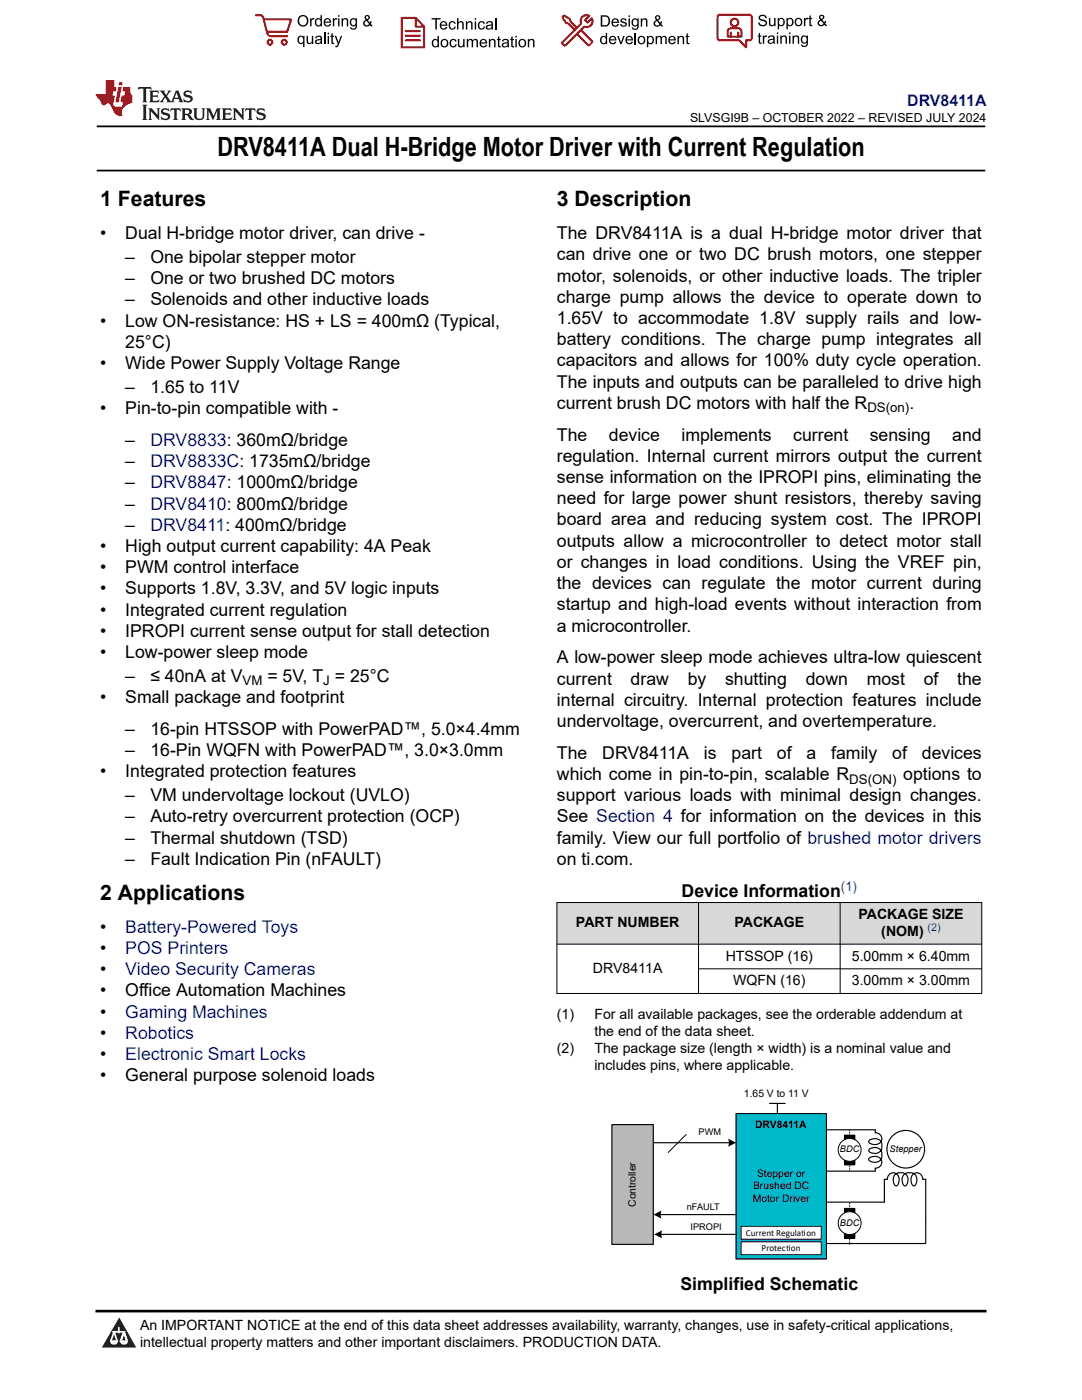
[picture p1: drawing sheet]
<svg xmlns="http://www.w3.org/2000/svg" width="216mm" height="279mm" viewBox="0 0 216 279" stroke-linecap="round" stroke-linejoin="round" font-family="sans-serif">
<defs><g id="words">
<text font-size="5.3" x="43.4" y="31.2">DRV8411A Dual H-Bridge Motor Driver with Current Regulation</text>
<g font-size="4.2">
<text x="20" y="41.2">1 Features</text>
<text x="111.1" y="41.2">3 Description</text>
<text x="20" y="179.6">2 Applications</text>
</g>
<g font-size="3.5">
<text x="20" y="47.7">•</text>
<text x="25" y="47.7">Dual H-bridge motor driver, can drive -</text>
<text x="111.1" y="47.7">The DRV8411A is a dual H-bridge motor driver that</text>
<text x="25" y="52.5">–</text>
<text x="30" y="52.5">One bipolar stepper motor</text>
<text x="111.1" y="52">can drive one or two DC brush motors, one stepper</text>
<text x="25" y="56.7">–</text>
<text x="30" y="56.7">One or two brushed DC motors</text>
<text x="111.1" y="56.2">motor, solenoids, or other inductive loads. The tripler</text>
<text x="20" y="65.2">•</text>
<text x="25" y="61">–</text>
<text x="25" y="65.2">Low ON-resistance: HS + LS = 400mΩ (Typical,</text>
<text x="30" y="61">Solenoids and other inductive loads</text>
<text x="111.1" y="64.7">1.65V to accommodate 1.8V supply rails and low-</text>
<text x="111.1" y="60.4">charge pump allows the device to operate down to</text>
<text x="25" y="69.4">25°C)</text>
<text x="111.1" y="68.9">battery conditions. The charge pump integrates all</text>
<text x="20" y="73.7">•</text>
<text x="25" y="73.7">Wide Power Supply Voltage Range</text>
<text x="111.1" y="73.1">capacitors and allows for 100% duty cycle operation.</text>
<text x="111.1" y="77.4">The inputs and outputs can be paralleled to drive high</text>
<text x="20" y="82.6">•</text>
<text x="25" y="78.4">–</text>
<text x="25" y="82.6">Pin-to-pin compatible with -</text>
<text x="30" y="78.4">1.65 to 11V</text>
<text x="111.1" y="81.6">current brush DC motors with half the R</text>
<text x="181.5" y="81.6">.</text>
<text x="25" y="89">–</text>
<text x="111.1" y="87.9">The</text>
<text x="121.5" y="87.9">device</text>
<text x="136" y="87.9">implements</text>
<text x="158.3" y="87.9">current</text>
<text x="173.6" y="87.9">sensing</text>
<text x="190" y="87.9">and</text>
<text x="25" y="93.2">–</text>
<text x="111.1" y="92.2">regulation. Internal current mirrors output the current</text>
<text x="25" y="97.5">–</text>
<text x="25" y="101.7">–</text>
<text x="111.1" y="96.4">sense information on the IPROPI pins, eliminating the</text>
<text x="111.1" y="100.6">need for large power shunt resistors, thereby saving</text>
<text x="25" y="105.9">–</text>
<text x="111.1" y="104.9">board area and reducing system cost. The IPROPI</text>
<text x="20" y="110.2">•</text>
<text x="25" y="110.2">High output current capability: 4A Peak</text>
<text x="111.1" y="113.3">or changes in load conditions. Using the VREF pin,</text>
<text x="111.1" y="109.1">outputs allow a microcontroller to detect motor stall</text>
<text x="20" y="114.4">•</text>
<text x="20" y="118.6">•</text>
<text x="25" y="114.4">PWM control interface</text>
<text x="25" y="118.6">Supports 1.8V, 3.3V, and 5V logic inputs</text>
<text x="111.1" y="117.6">the devices can regulate the motor current during</text>
<text x="20" y="122.9">•</text>
<text x="25" y="122.9">Integrated current regulation</text>
<text x="111.1" y="121.8">startup and high-load events without interaction from</text>
<text x="20" y="127.1">•</text>
<text x="20" y="131.3">•</text>
<text x="25" y="127.1">IPROPI current sense output for stall detection</text>
<text x="25" y="131.3">Low-power sleep mode</text>
<text x="111.1" y="126">a microcontroller.</text>
<text x="25" y="136.1">–</text>
<text x="30" y="136.1">≤ 40nA at V</text>
<text x="53.4" y="136.1">= 5V, T = 25°C</text>
<text x="111.1" y="136.6">current</text>
<text x="111.1" y="132.4">A low-power sleep mode achieves ultra-low quiescent</text>
<text x="125.8" y="136.6">draw</text>
<text x="137.2" y="136.6">by</text>
<text x="144.7" y="136.6">shutting</text>
<text x="160.8" y="136.6">down</text>
<text x="172.9" y="136.6">most</text>
<text x="184.3" y="136.6">of</text>
<text x="191" y="136.6">the</text>
<text x="20" y="140.3">•</text>
<text x="25" y="140.3">Small package and footprint</text>
<text x="111.1" y="140.9">internal circuitry. Internal protection features include</text>
<text x="25" y="146.7">–</text>
<text x="30" y="146.7">16-pin HTSSOP with PowerPAD™, 5.0×4.4mm</text>
<text x="111.1" y="145.1">undervoltage, overcurrent, and overtemperature.</text>
<text x="20" y="155.1">•</text>
<text x="25" y="150.9">–</text>
<text x="25" y="155.1">Integrated protection features</text>
<text x="30" y="150.9">16-Pin WQFN with PowerPAD™, 3.0×3.0mm</text>
<text x="111.1" y="155.7">which come in pin-to-pin, scalable R</text>
<text x="111.1" y="151.4">The</text>
<text x="120.2" y="151.4">DRV8411A</text>
<text x="140.5" y="151.4">is</text>
<text x="146" y="151.4">part</text>
<text x="155" y="151.4">of</text>
<text x="160.9" y="151.4">a</text>
<text x="165.9" y="151.4">family</text>
<text x="178" y="151.4">of</text>
<text x="180.2" y="155.7">options to</text>
<text x="183.9" y="151.4">devices</text>
<text x="25" y="159.9">–</text>
<text x="30" y="159.9">VM undervoltage lockout (UVLO)</text>
<text x="111.1" y="159.9">support various loads with minimal design changes.</text>
<text x="25" y="164.1">–</text>
<text x="30" y="164.1">Auto-retry overcurrent protection (OCP)</text>
<text x="111.1" y="164.1">See Section 4 for information on the devices in this</text>
<text x="25" y="168.4">–</text>
<text x="25" y="172.6">–</text>
<text x="30" y="168.4">Thermal shutdown (TSD)</text>
<text x="30" y="172.6">Fault Indication Pin (nFAULT)</text>
<text x="111.1" y="172.6">on ti.com.</text>
<text x="111.1" y="168.4">family. View our full portfolio of brushed motor drivers</text>
<text x="136" y="179">Device Information</text>
<text x="20" y="186.2">•</text>
<text x="20" y="190.4">•</text>
<text x="20" y="194.6">•</text>
<text x="20" y="198.9">•</text>
<text x="20" y="203.1">•</text>
<text x="25" y="198.9">Office Automation Machines</text>
<text x="20" y="207.3">•</text>
<text x="20" y="211.6">•</text>
<text x="20" y="215.8">•</text>
<text x="25" y="215.8">General purpose solenoid loads</text>
<text x="135.8" y="257.4">Simplified Schematic</text>
</g>
<g font-size="3.5" fill="#00f">
<text x="30" y="89">DRV8833: 360mΩ/bridge</text>
<text x="30" y="93.2">DRV8833C: 1735mΩ/bridge</text>
<text x="30" y="97.5">DRV8847: 1000mΩ/bridge</text>
<text x="30" y="101.7">DRV8410: 800mΩ/bridge</text>
<text x="30" y="105.9">DRV8411: 400mΩ/bridge</text>
<text x="25" y="186.2">Battery-Powered Toys</text>
<text x="25" y="190.4">POS Printers</text>
<text x="25" y="194.6">Video Security Cameras</text>
<text x="25" y="203.1">Gaming Machines</text>
<text x="25" y="207.3">Robotics</text>
<text x="25" y="211.6">Electronic Smart Locks</text>
</g>
<text font-size="3.2" fill="#00f" x="181" y="21.1">DRV8411A</text>
<g font-size="2.8">
<text x="114.9" y="185.1">PART NUMBER</text>
<text x="146.6" y="185.1">PACKAGE</text>
<text x="171.3" y="183.4">PACKAGE SIZE</text>
<text x="144.8" y="191.7">HTSSOP (16)</text>
<text x="170" y="191.7">5.00mm × 6.40mm</text>
<text x="175.9" y="186.8">(NOM)</text>
<text x="118.3" y="194.2">DRV8411A</text>
<text x="146.3" y="196.6">WQFN (16)</text>
<text x="170" y="196.6">3.00mm × 3.00mm</text>
<text x="111.1" y="203.4">(1)</text>
<text x="118.6" y="203.4">For all available packages, see the orderable addendum at</text>
<text x="118.6" y="206.8">the end of the data sheet.</text>
<text x="111.1" y="210.2">(2)</text>
<text x="118.6" y="210.2">The package size (length × width) is a nominal value and</text>
<text x="118.6" y="213.6">includes pins, where applicable.</text>
<text x="27.9" y="265.5">An IMPORTANT NOTICE at the end of this data sheet addresses availability, warranty, changes, use in safety-critical applications,</text>
<text x="27.9" y="268.9">intellectual property matters and other important disclaimers. PRODUCTION DATA.</text>
</g>
<g font-size="2.6">
<text x="173.1" y="82.3">DS(on)</text>
<text x="48.4" y="136.8">VM</text>
<text x="64.5" y="136.8">J</text>
<text x="169.5" y="156.4">DS(ON)</text>
</g>
<text font-size="2.6" fill="#00f" x="167.8" y="177.8">(1)</text>
<text font-size="2.5" x="137.7" y="24.3">SLVSGI9B – OCTOBER 2022 – REVISED JULY 2024</text>
<text font-size="2.1" fill="#00f" x="185.1" y="185.8">(2)</text>
<g font-size="2.1">
<text x="148.4" y="219">1.65 V to 11 V</text>
<text x="150.7" y="225">DRV8411A</text>
<text x="150.2" y="239.9">Motor Driver</text>
<text x="150.3" y="237.4">Brushed DC</text>
<text x="151.1" y="234.9">Stepper or</text>
<text x="126.8" y="240.9" transform="rotate(-90 126.8 240.9)">Controller</text>
</g>
<g font-size="1.8">
<text x="139.4" y="226.5">PWM</text>
<text x="167.6" y="230">BDC</text>
<text x="177.5" y="229.9">Stepper</text>
<text x="137.1" y="241.5">nFAULT</text>
<text x="137.8" y="245.4">IPROPI</text>
<text x="167.6" y="244.6">BDC</text>
<text x="148.8" y="246.6">Current Regula on</text>
<text x="152" y="249.7">Protec on</text>
</g>
</g></defs>
<path d="M19.3 25.2h177.3M19.3 34h177.3" fill="none" stroke="#000" stroke-width=".35"/>
<g fill="#d8d8d8">
<path d="M111.1 180.1h84.8v8.3h-84.8z" fill-rule="evenodd"/>
<path d="M111.2 180.2h28.1v8.2h-28.1z" fill-rule="evenodd"/>
<path d="M139.4 180.2h28.2v8.2h-28.2z" fill-rule="evenodd"/>
<path d="M167.7 180.2h28.1v8.2h-28.1z" fill-rule="evenodd"/>
</g>
<path d="M111.1 180.1h84.9M111.1 188.4h84.9M111.1 180.1v18.2M139.4 180.1v18.2M139.4 193.3h56.6M167.6 180.1v18.2M195.9 180.1v18.2M196 198.3h-84.9" fill="none" stroke="#000" stroke-width=".2"/>
<path d="M130.4 228.1h15.1M155.1 220.2v2M131.7 242.4h15.2" fill="none" stroke="#000" stroke-width=".23"/>
<g fill="#000">
<path d="M145.2 227.2l1.7 .9-1.6 .8a1.76 1.76 0 0 0-.1-1.7z" fill-rule="evenodd"/>
<path d="M130.4 242.4l1.6-.8a1.76 1.76 0 0 0 0 1.6z" fill-rule="evenodd"/>
</g>
<path d="M122.1 224.4h8.3v23.9h-8.3z" fill-rule="evenodd" fill="#b8b8b8"/>
<path d="M122.1 224.4h8.3v23.9h-8.3zM176.5 235.4h.6a1.19 1.19 0 0 1 1.1-1.3 1.19 1.19 0 0 1 1.2 1.3 .98 .98 0 0 1-.7 1.2 1.51 1.51 0 0 1-.1-2.2 1.51 1.51 0 0 1 2.2 .1 1.51 1.51 0 0 1-.2 2.2 1.49 1.49 0 0 1-.3-2.1 1.49 1.49 0 0 1 2-.3 1.49 1.49 0 0 1 .5 2l-.4 .4a1.4 1.4 0 0 1-.6-1.7 1.4 1.4 0 0 1 1.5-.9 1.31 1.31 0 0 1 .8 1.3h.6" fill="none" stroke="#000" stroke-width=".23"/>
<circle cx="180.7" cy="229.4" r="3.8" fill="#fff"/>
<g fill="none" stroke="#000" stroke-width=".23">
<path d="M163.4 225.5h11.2v.6a1.19 1.19 0 0 1 1.4 1.1 1.19 1.19 0 0 1-1.4 1.2 .98 .98 0 0 1-1.2-.7 1.51 1.51 0 0 1 2.2-.1 1.51 1.51 0 0 1-.1 2.2 1.51 1.51 0 0 1-2.2-.2 1.49 1.49 0 0 1 2.1-.3 1.49 1.49 0 0 1 .3 2.1 1.49 1.49 0 0 1-2 .4l-.4-.4a1.4 1.4 0 0 1 1.7-.6 1.4 1.4 0 0 1 .9 1.5 1.31 1.31 0 0 1-1.3 .8v.6h-11.2M163.4 239.9h13.1M176.5 235.4v4.5M184.7 235.4v12.7M163.4 248.2h21.3"/>
<circle cx="180.7" cy="229.4" r="3.8"/>
</g>
<path d="M146.9 222.2h18v29.1h-18z" fill-rule="evenodd" fill="#00bacc"/>
<path d="M146.9 222.2h18v29.1h-18zM153.6 220.2h3.1" fill="none" stroke="#000" stroke-width=".23"/>
<path d="M136.9 226.4l-3.6 3.6M168.5 231.2h2.1v1.3h-2.1zM168.5 226.5h2.1v1.3h-2.1zM169.5 226.8v.1z" fill="none" stroke="#000" stroke-width=".2"/>
<path d="M169.5 225.5v8.2" fill="none" stroke="#000" stroke-width=".2" stroke-dasharray=".2 .3"/>
<g fill="#000">
<path d="M168.5 231.2h2.1v1.3h-2.1z" fill-rule="evenodd"/>
<path d="M168.5 226.5h2.1v1.3h-2.1z" fill-rule="evenodd"/>
</g>
<circle cx="169.5" cy="229.5" r="2.28" fill="#fff"/>
<g fill="none" stroke="#000" stroke-width=".2">
<path d="M168.5 245.9h2.1v1.2h-2.1zM168.5 241.2h2.1v1.2h-2.1zM169.5 241.4v.1z"/>
<circle cx="169.5" cy="229.5" r="2.28"/>
</g>
<path d="M169.5 240.1v8.2" fill="none" stroke="#000" stroke-width=".2" stroke-dasharray=".2 .3"/>
<g fill="#000">
<path d="M168.5 245.9h2.1v1.2h-2.1z" fill-rule="evenodd"/>
<path d="M168.5 241.2h2.1v1.2h-2.1z" fill-rule="evenodd"/>
</g>
<circle cx="169.5" cy="244.1" r="2.28" fill="#fff"/>
<circle cx="169.5" cy="244.1" r="2.28" fill="none" stroke="#000" stroke-width=".2"/>
<path d="M147.9 247.8h16v2.6h-16z" fill-rule="evenodd" fill="#fff"/>
<path d="M147.9 247.8h16v2.6h-16z" fill="none" stroke="#000" stroke-width=".2"/>
<path d="M147.9 244.7h16v2.6h-16z" fill-rule="evenodd" fill="#fff"/>
<path d="M147.9 244.7h16v2.6h-16z" fill="none" stroke="#000" stroke-width=".2"/>
<path d="M131.9 246.3h15.1" fill="none" stroke="#000" stroke-width=".23"/>
<path d="M130.5 246.3l1.6-.8a1.77 1.77 0 0 0 .1 1.7z" fill-rule="evenodd" fill="#000"/>
<path d="M0 0h215.9v23.8h-215.9z" fill-rule="evenodd" fill="#fff"/>
<path d="M27.7 17.4l-.2 .6 .5-.3h.6v.1v2.2l-.2 .4h1l-.2-.4v-2.2v-.1h.5l.5 .3-.1-.6zM29.8 18.1l.2 .4v1.5l-.2 .4h1.9l.1-.6a1.08 1.08 0 0 1-1.3 .2v-.7h.6l.4 .2v-.6l-.4 .2h-.6v-.6l.2-.1a1 1 0 0 1 1 .2l-.1-.5zM31.8 18.1l1 1.1-1 1.2h.9l-.2-.2 .4-.7 .5 .7-.2 .2h1.6l-.2-.2 .1-.4h1l.1 .4-.1 .2h.9l-.2-.3-.8-2h-.5l-1 2.2-.8-1.1 .9-1.1h-.8l.2 .2-.5 .7-.3-.7 .1-.2zM35.2 18.5l.4 1h-.8zM36.8 18.2a.65 .65 0 0 0-.2 .7 .65 .65 0 0 0 .6 .5l.7 .2 .1 .2a.79 .79 0 0 1-.7 .4 .79 .79 0 0 1-.7-.5l.1 .7 .2-.1a.93 .93 0 0 0 1.1 .1 .93 .93 0 0 0 .4-1 1.46 1.46 0 0 0-1.2-.6l-.1-.3a1.09 1.09 0 0 1 1.2 .2l-.2-.6-.1 .1-.6-.2zM28.4 20.9l.2 .4v2.3l-.2 .3h1l-.2-.3v-2.3l.2-.4zM29.6 21.6l.2 .4v1.6l-.2 .3h.8l-.3-.3v-1.4l1.7 1.8v-2l.2-.4h-.8l.2 .2 .1 1.1-1.2-1.3zM32.3 21.8a.65 .65 0 0 0-.2 .7 .65 .65 0 0 0 .7 .4l.6 .2 .1 .2a.79 .79 0 0 1-.7 .4 .79 .79 0 0 1-.7-.5l.1 .7 .2-.1a.93 .93 0 0 0 1.1 .1 .93 .93 0 0 0 .4-.9 1.46 1.46 0 0 0-1.2-.6l-.1-.4a1.09 1.09 0 0 1 1.2 .2l-.2-.6-.1 .1-.6-.1zM34.1 21.6l-.1 .7a.63 .63 0 0 1 .7-.4l.1 1.7-.3 .3h1l-.2-.3v-1.7a.66 .66 0 0 1 .8 .4l-.1-.7zM36.2 21.6l.2 .4v1.6l-.2 .3h.9l-.2-.2v-.7h.5l.1 .2a.79 .79 0 0 0 1.2 .6l-1-.9a.61 .61 0 0 0 .6-.6 .61 .61 0 0 0-.5-.6zM36.9 21.9h.2a.47 .47 0 0 1 .5 .1 .47 .47 0 0 1 .1 .5l-.2 .2h-.6zM38.5 21.6l.2 .2a2.27 2.27 0 0 0 .4 2 1.04 1.04 0 0 0 1.7-.7v-1.3l.2-.2h-.8l.2 .4v1.1a.6 .6 0 0 1-.6 .6 .6 .6 0 0 1-.6-.6v-1.1l.3-.4zM41.1 21.6l.2 .4v1.6l-.2 .3h.7l-.2-.3v-1.5l.9 1.9 .8-1.9v1.5l-.2 .3h1l-.3-.3v-1.6l.3-.4h-.8l-.7 1.5-.7-1.5zM44.3 21.6l.2 .4v1.6l-.2 .3h1.9l.1-.5a1.09 1.09 0 0 1-1.3 .1v-.6h.6l.4 .1v-.6l-.4 .2h-.6v-.6l.2-.1a1.01 1.01 0 0 1 1 .3l-.1-.6zM46.4 21.6l.3 .4v1.6l-.3 .3h.8l-.2-.3v-1.4l1.6 1.8v-2l.2-.4h-.7l.2 .2v1.1l-1.2-1.3zM49 21.6l-.1 .7a.63 .63 0 0 1 .8-.4v1.7l-.3 .3h1l-.2-.3v-1.7a.66 .66 0 0 1 .8 .4l-.1-.7zM51.4 21.8a.65 .65 0 0 0-.2 .7 .65 .65 0 0 0 .6 .4l.6 .2 .2 .2a.79 .79 0 0 1-.8 .4 .79 .79 0 0 1-.6-.5l.1 .7 .2-.1a.93 .93 0 0 0 1 .1 .93 .93 0 0 0 .5-.9 1.46 1.46 0 0 0-1.3-.6l-.1-.4a1.09 1.09 0 0 1 1.3 .2l-.2-.6-.2 .1-.5-.1z" fill="#231f20"/>
<path d="M21.1 16v2.8h-2.1l.1 .3 .9 1a.95 .95 0 0 0 .9 .9 .59 .59 0 0 1 .6-.4 .59 .59 0 0 1 .5 .4l.4 .8a1.59 1.59 0 0 0 2.1 1.3 1.61 1.61 0 0 1 1-2.2l1-.4-.1-1.5a1.59 1.59 0 0 1-.4-1.6h-1.4l-.2 .9h.5l-.1 .8h-.5l-.2 1v.2l.4 .1-.2 .9h-.6a.73 .73 0 0 1-1.1-.7l.3-1.5h-.5l.2-.8h.5l.2-.9h-.5v-1.4zM23.6 17.4l-.6 3h.7l.6-3zM23.8 16.4l-.1 .7h.7l.1-.7z" fill="#ed1c24"/>
<g fill="#000">
<path d="M59.4 4.2a1.12 1.12 0 0 1 2.2 0 1.12 1.12 0 0 1-2.2 0zM59.9 3.5a.89 .89 0 0 0-.1 1.1 .89 .89 0 0 0 1.1 .4 .88 .88 0 0 0 .3-1.3 .88 .88 0 0 0-1.3-.2z" fill-rule="evenodd"/>
<path d="M59.5 7.3l.5-.2 .5 .3v-.3h.3v2.3h-.3v-.8a.74 .74 0 0 1-1 0 .74 .74 0 0 1-.1-1zM59.8 7.5a.57 .57 0 0 0-.2 .7 .57 .57 0 0 0 .8 .2 .57 .57 0 0 0 .1-.7 .57 .57 0 0 0-.7-.2z" fill-rule="evenodd"/>
<path d="M61.9 3.6h.2v.3l.2-.2 .3-.1 .2 .1-.1 .3a.36 .36 0 0 0-.5 0 .36 .36 0 0 0 0 .4v.9h-.3z" fill-rule="evenodd"/>
<path d="M61.2 7.1h.3v.9a.41 .41 0 0 0 .4 .6 .41 .41 0 0 0 .3-.6v-.9h.3v1.7h-.2v-.3a.58 .58 0 0 1-.7 .3 .58 .58 0 0 1-.4-.6z" fill-rule="evenodd"/>
<path d="M63 3.8l.5-.2 .5 .2v-.8h.2v2.3h-.2v-.2a.75 .75 0 0 1-1-.1 .75 .75 0 0 1-.1-1zM63.2 4a.57 .57 0 0 0-.1 .7 .57 .57 0 0 0 .8 .2 .57 .57 0 0 0 .1-.7 .57 .57 0 0 0-.8-.2z" fill-rule="evenodd"/>
<path d="M63 7.3a.74 .74 0 0 1 1-.1 .74 .74 0 0 1 .3 .9v.7h-.3v-.2a.57 .57 0 0 1-.8 .2 .57 .57 0 0 1-.2-.8l1-.3a.41 .41 0 0 0-.4-.4 .41 .41 0 0 0-.4 .4l-.3-.1zM63.2 8.2a.35 .35 0 0 0 .2 .5 .35 .35 0 0 0 .5-.3l.1-.4z" fill-rule="evenodd"/>
<path d="M65.4 6.5h.3v.3h-.3zM65.4 7.1h.3v1.7h-.3z" fill-rule="evenodd"/>
<path d="M64.8 3.8a.76 .76 0 0 1 .9-.1 .76 .76 0 0 1 .4 .8h-1.2a.47 .47 0 0 0 .3 .6 .47 .47 0 0 0 .6-.4l.3 .1a.82 .82 0 0 1-1.3 .3 .82 .82 0 0 1 0-1.3zM65 4l-.1 .3h.9l-.3-.4z" fill-rule="evenodd"/>
<path d="M66.4 3.6h.3v.3l.1-.2 .4-.1 .1 .1-.1 .3a.36 .36 0 0 0-.4 0 .36 .36 0 0 0-.1 .4v.9h-.3z" fill-rule="evenodd"/>
<path d="M66.1 6.7l.3-.1v.5h.3v.3h-.3v.9l.1 .2h.2v.3a.41 .41 0 0 1-.4-.1 .41 .41 0 0 1-.2-.4v-.9h-.2v-.3h.2z" fill-rule="evenodd"/>
<path d="M66.8 7.1h.3l.4 1.4 .5-1.4h.3l-.6 1.7a.57 .57 0 0 1-.8 .6v-.3a.37 .37 0 0 0 .5-.3z" fill-rule="evenodd"/>
<path d="M67.5 3h.2v.3h-.2zM67.5 3.6h.2v1.7h-.2z" fill-rule="evenodd"/>
<path d="M68.2 3.6h.2v.3a.58 .58 0 0 1 .7-.3 .58 .58 0 0 1 .4 .7v1h-.3v-1a.4 .4 0 0 0-.4-.5 .4 .4 0 0 0-.4 .6v.9h-.2z" fill-rule="evenodd"/>
<path d="M70 3.8l.5-.2 .5 .2v-.2h.2v1.5a.71 .71 0 0 1-.5 .8 .71 .71 0 0 1-.8-.5h.2a.46 .46 0 0 0 .6 .3 .46 .46 0 0 0 .3-.6 .78 .78 0 0 1-1.1-.2 .78 .78 0 0 1 .1-1.1zM70.2 4a.53 .53 0 0 0-.1 .8 .53 .53 0 0 0 .8 0 .54 .54 0 0 0 0-.7 .54 .54 0 0 0-.7-.1z" fill-rule="evenodd"/>
<path d="M72.9 3.1a.53 .53 0 0 1 .8 .1 .53 .53 0 0 1-.3 .8l.4 .5 .1-.3 .3 .1-.2 .5 .3 .3-.2 .2-.3-.3a.71 .71 0 0 1-1.2 .1 .71 .71 0 0 1 .4-1.1l-.3-.5zM73 3.5a.3 .3 0 0 0 .6 0 .3 .3 0 0 0-.6 0zM72.9 4.3a.45 .45 0 0 0 0 .7 .45 .45 0 0 0 .7-.2l-.5-.6z" fill-rule="evenodd"/>
<path d="M86.1 3.6h1.8v.3h-.7v2h-.3v-2h-.8z" fill-rule="evenodd"/>
<path d="M86.3 8l.5-.2 .5 .2v-.8h.3v2.2h-.3v-.2a.76 .76 0 0 1-1 0 .76 .76 0 0 1-.1-1zM86.6 8.1a.58 .58 0 0 0-.2 .8 .58 .58 0 0 0 .8 .2 .58 .58 0 0 0 .1-.8 .58 .58 0 0 0-.7-.2z" fill-rule="evenodd"/>
<path d="M88.2 7.9a.81 .81 0 0 1 1.1 .2 .81 .81 0 0 1-.2 1.1 .81 .81 0 0 1-1.1-.1l-.1-.8zM88.3 8.1a.57 .57 0 0 0 0 .9 .57 .57 0 0 0 .8 0 .57 .57 0 0 0 0-.8 .57 .57 0 0 0-.8-.1z" fill-rule="evenodd"/>
<path d="M88 4.4a.77 .77 0 0 1 .9-.1 .77 .77 0 0 1 .4 .8h-1.3a.48 .48 0 0 0 .4 .6 .48 .48 0 0 0 .6-.3h.3a.83 .83 0 0 1-1.3 .4 .83 .83 0 0 1 0-1.4zM88.2 4.6l-.2 .3h1l-.3-.4z" fill-rule="evenodd"/>
<path d="M89.7 4.4a.7 .7 0 0 1 1.2 .3l-.2 .1a.45 .45 0 0 0-.6-.3 .45 .45 0 0 0-.3 .6 .45 .45 0 0 0 .3 .6 .45 .45 0 0 0 .6-.4h.3a.76 .76 0 0 1-1.1 .6 .76 .76 0 0 1-.3-1.1z" fill-rule="evenodd"/>
<path d="M89.9 8a.7 .7 0 0 1 1.2 .3h-.3a.45 .45 0 0 0-.5-.3 .45 .45 0 0 0-.3 .6 .45 .45 0 0 0 .3 .6 .45 .45 0 0 0 .6-.4l.2 .1a.76 .76 0 0 1-1 .5 .76 .76 0 0 1-.4-1.1z" fill-rule="evenodd"/>
<path d="M91.2 3.6h.3v.8a.59 .59 0 0 1 .7-.2 .59 .59 0 0 1 .3 .7v1h-.2v-1a.4 .4 0 0 0-.5-.4 .4 .4 0 0 0-.3 .5v.9h-.3z" fill-rule="evenodd"/>
<path d="M91.4 7.8h.2v.9a.41 .41 0 0 0 .5 .5 .41 .41 0 0 0 .3-.5v-.9h.3v1.6h-.3v-.2a.58 .58 0 0 1-.7 .3 .58 .58 0 0 1-.3-.7z" fill-rule="evenodd"/>
<path d="M93 4.2h.2v.3a.59 .59 0 0 1 .7-.3 .59 .59 0 0 1 .4 .7v1h-.3v-1a.41 .41 0 0 0-.4-.5 .41 .41 0 0 0-.4 .6v.9h-.2z" fill-rule="evenodd"/>
<path d="M93.1 7.8h.3v.2a.56 .56 0 0 1 1 0 .54 .54 0 0 1 .6-.2 .54 .54 0 0 1 .4 .5v1.1h-.3v-1a.34 .34 0 0 0-.3-.4 .34 .34 0 0 0-.4 .3v1.1h-.3v-1a.38 .38 0 0 0-.5-.4 .38 .38 0 0 0-.2 .6v.8h-.3z" fill-rule="evenodd"/>
<path d="M94.7 3.6h.3v.3h-.3zM94.7 4.2h.3v1.7h-.3z" fill-rule="evenodd"/>
<path d="M95.5 4.4a.7 .7 0 0 1 1.3 .3l-.3 .1a.45 .45 0 0 0-.6-.3 .45 .45 0 0 0-.3 .6 .45 .45 0 0 0 .3 .6 .45 .45 0 0 0 .6-.4h.3a.76 .76 0 0 1-1.1 .6 .76 .76 0 0 1-.3-1.1z" fill-rule="evenodd"/>
<path d="M95.9 8a.77 .77 0 0 1 .9-.2 .77 .77 0 0 1 .4 .9h-1.2a.48 .48 0 0 0 .3 .5 .48 .48 0 0 0 .6-.3h.3a.83 .83 0 0 1-1.3 .4 .83 .83 0 0 1 0-1.3zM96.1 8.1l-.1 .4h.9l-.2-.5z" fill-rule="evenodd"/>
<path d="M97.5 7.8h.3v.2a.59 .59 0 0 1 .7-.2 .59 .59 0 0 1 .4 .6v1h-.3v-1a.41 .41 0 0 0-.5-.4 .41 .41 0 0 0-.3 .5v.9h-.3z" fill-rule="evenodd"/>
<path d="M97.1 4.4a.74 .74 0 0 1 1-.1 .74 .74 0 0 1 .3 .9v.7h-.3v-.2a.59 .59 0 0 1-.8 .2 .59 .59 0 0 1-.3-.8l1.1-.3a.42 .42 0 0 0-.4-.4 .42 .42 0 0 0-.5 .4l-.2-.1zM97.3 5.3a.36 .36 0 0 0 .2 .5 .36 .36 0 0 0 .5-.2l.1-.5z" fill-rule="evenodd"/>
<path d="M99.4 7.4l.2-.2v.6h.3v.2h-.3v1l.1 .2h.2l.1 .2a.41 .41 0 0 1-.5 0 .41 .41 0 0 1-.1-.4v-1h-.2v-.2h.2z" fill-rule="evenodd"/>
<path d="M100.3 8a.74 .74 0 0 1 .9-.2 .74 .74 0 0 1 .3 .9l.1 .7h-.3v-.2a.59 .59 0 0 1-.8 .3 .59 .59 0 0 1-.3-.8l1-.3a.42 .42 0 0 0-.3-.4 .42 .42 0 0 0-.5 .3h-.3zM100.5 8.8a.36 .36 0 0 0 .1 .5 .36 .36 0 0 0 .5-.2l.2-.5z" fill-rule="evenodd"/>
<path d="M102 7.4l.3-.2v.6h.3v.2h-.3v1l.1 .2h.2v.2a.41 .41 0 0 1-.5 0 .41 .41 0 0 1-.1-.4v-1h-.2v-.2h.2z" fill-rule="evenodd"/>
<path d="M102.8 7.2h.3v.3h-.3zM102.8 7.8h.3v1.6h-.3z" fill-rule="evenodd"/>
<path d="M103.7 7.9a.81 .81 0 0 1 1.1 .2 .81 .81 0 0 1-.1 1.1 .81 .81 0 0 1-1.2-.1v-.8zM103.9 8.1a.57 .57 0 0 0-.1 .9 .57 .57 0 0 0 .8 0 .57 .57 0 0 0 0-.8 .57 .57 0 0 0-.7-.1z" fill-rule="evenodd"/>
<path d="M105.3 7.8h.3v.2a.59 .59 0 0 1 .7-.2 .59 .59 0 0 1 .4 .6v1h-.3v-1a.41 .41 0 0 0-.5-.4 .41 .41 0 0 0-.3 .5v.9h-.3z" fill-rule="evenodd"/>
<path d="M119.9 3.1h.7a1.12 1.12 0 0 1 1.1 1.1 1.12 1.12 0 0 1-1 1.1h-.8zM120.2 3.3v1.7h.4a.86 .86 0 0 0 .8-.8 .86 .86 0 0 0-.8-.9z" fill-rule="evenodd"/>
<path d="M119.9 7.4l.5-.3 .5 .3v-.8h.2v2.2h-.2v-.2a.75 .75 0 0 1-1 0 .75 .75 0 0 1-.1-1zM120.1 7.5a.57 .57 0 0 0-.1 .8 .57 .57 0 0 0 .8 .2 .57 .57 0 0 0 .1-.8 .57 .57 0 0 0-.8-.2z" fill-rule="evenodd"/>
<path d="M121.7 7.4a.76 .76 0 0 1 .9-.2 .76 .76 0 0 1 .4 .9h-1.2a.47 .47 0 0 0 .3 .5 .47 .47 0 0 0 .6-.3h.3a.82 .82 0 0 1-1.3 .4 .82 .82 0 0 1 0-1.3zM121.9 7.5l-.1 .3h.9l-.3-.4z" fill-rule="evenodd"/>
<path d="M122.2 3.9a.76 .76 0 0 1 .9-.2 .76 .76 0 0 1 .4 .9h-1.2a.47 .47 0 0 0 .4 .5 .47 .47 0 0 0 .5-.3h.3a.82 .82 0 0 1-1.3 .4 .82 .82 0 0 1 0-1.3zM122.5 4l-.2 .3h.9l-.2-.4z" fill-rule="evenodd"/>
<path d="M123.9 3.8a.71 .71 0 0 1 1.1 .3h-.2a.32 .32 0 0 0-.4-.3 .32 .32 0 0 0-.3 .4h.1a.75 .75 0 0 1 .9 .8 .72 .72 0 0 1-.7 .3 .72 .72 0 0 1-.7-.5h.3a.36 .36 0 0 0 .4 .4 .36 .36 0 0 0 .3-.5 .8 .8 0 0 1-.9-.7z" fill-rule="evenodd"/>
<path d="M123.2 7.2h.3l.4 1.3 .5-1.3h.3l-.7 1.6h-.2z" fill-rule="evenodd"/>
<path d="M125.4 3.1h.3v.3h-.3zM125.4 3.7h.3v1.6h-.3z" fill-rule="evenodd"/>
<path d="M125 7.4a.76 .76 0 0 1 .9-.2 .76 .76 0 0 1 .4 .9h-1.2a.47 .47 0 0 0 .3 .5 .47 .47 0 0 0 .6-.3h.3a.82 .82 0 0 1-1.3 .4 .82 .82 0 0 1 0-1.3zM125.2 7.5l-.1 .3h.9l-.2-.4z" fill-rule="evenodd"/>
<path d="M126.2 3.9l.5-.3 .5 .3v-.2h.2v1.4a.71 .71 0 0 1-.5 .8 .71 .71 0 0 1-.8-.5l.2 .1a.46 .46 0 0 0 .6 .2 .46 .46 0 0 0 .3-.6 .78 .78 0 0 1-1.1-.1 .78 .78 0 0 1 .1-1.1zM126.4 4a.53 .53 0 0 0-.1 .8 .53 .53 0 0 0 .8 0 .54 .54 0 0 0 0-.7 .54 .54 0 0 0-.7-.1z" fill-rule="evenodd"/>
<path d="M127.5 7.3a.8 .8 0 0 1 1.1 .2 .8 .8 0 0 1-.1 1.1 .8 .8 0 0 1-1.2-.1v-.8zM127.7 7.5a.56 .56 0 0 0-.1 .9 .56 .56 0 0 0 .8-.1 .56 .56 0 0 0 0-.7 .56 .56 0 0 0-.7-.1z" fill-rule="evenodd"/>
<path d="M127.9 3.7h.2v.2a.58 .58 0 0 1 .7-.2 .58 .58 0 0 1 .4 .6v1h-.3v-1a.4 .4 0 0 0-.4-.4 .4 .4 0 0 0-.4 .5v.9h-.2z" fill-rule="evenodd"/>
<path d="M129.1 7.2h.2v.2a.72 .72 0 0 1 1-.1 .72 .72 0 0 1 .2 1 .64 .64 0 0 1-.5 .5 .64 .64 0 0 1-.6-.2v.8h-.3zM129.5 7.5a.56 .56 0 0 0-.2 .8 .56 .56 0 0 0 .8 .2 .56 .56 0 0 0 .1-.8 .56 .56 0 0 0-.7-.2z" fill-rule="evenodd"/>
<path d="M130.8 7.2h.3v.2a.55 .55 0 0 1 .9 0 .53 .53 0 0 1 .6-.3 .53 .53 0 0 1 .4 .6v1.1h-.2v-1a.34 .34 0 0 0-.3-.4 .34 .34 0 0 0-.4 .3v1.1h-.3v-1a.37 .37 0 0 0-.5-.4 .37 .37 0 0 0-.2 .6v.8h-.3z" fill-rule="evenodd"/>
<path d="M130.8 3.2a.53 .53 0 0 1 .9 .1 .53 .53 0 0 1-.4 .8l.4 .5 .2-.4 .2 .1-.2 .5 .4 .3-.2 .3-.3-.4a.71 .71 0 0 1-1.2 .1 .71 .71 0 0 1 .3-1.1l-.2-.5zM130.9 3.6a.3 .3 0 0 0 .6 0 .3 .3 0 0 0-.6 0zM130.9 4.3a.45 .45 0 0 0 0 .7 .45 .45 0 0 0 .7-.2l-.5-.6z" fill-rule="evenodd"/>
<path d="M133.6 7.4a.76 .76 0 0 1 .9-.2 .76 .76 0 0 1 .3 .9h-1.2a.47 .47 0 0 0 .4 .5 .47 .47 0 0 0 .6-.3h.2a.82 .82 0 0 1-1.2 .4 .82 .82 0 0 1 0-1.3zM133.8 7.5l-.2 .3h1l-.3-.4z" fill-rule="evenodd"/>
<path d="M135.2 7.2h.2v.2a.58 .58 0 0 1 .7-.2 .58 .58 0 0 1 .4 .6v1h-.3v-1a.4 .4 0 0 0-.4-.4 .4 .4 0 0 0-.3 .5v.9h-.3z" fill-rule="evenodd"/>
<path d="M137 6.8l.3-.2v.6h.2v.2h-.2v1v.2h.2l.1 .2a.41 .41 0 0 1-.5 0 .41 .41 0 0 1-.1-.5v-.9h-.2v-.2h.2z" fill-rule="evenodd"/>
<path d="M151.6 3.1a.88 .88 0 0 1 1.4 .5h-.3a.49 .49 0 0 0-.5-.5 .49 .49 0 0 0-.5 .6l.1 .1a1.06 1.06 0 0 1 1.2 1 .95 .95 0 0 1-.9 .4 .95 .95 0 0 1-.8-.7h.3a.58 .58 0 0 0 .6 .5 .58 .58 0 0 0 .5-.6l-.2-.1a.95 .95 0 0 1-1.1-.9z" fill-rule="evenodd"/>
<path d="M151.4 6.7l.3-.2v.6h.2v.2h-.2v1v.2h.2l.1 .2a.41 .41 0 0 1-.5 0 .41 .41 0 0 1-.1-.5v-.9h-.2v-.2h.2z" fill-rule="evenodd"/>
<path d="M152.2 7.1h.3v.2l.1-.2h.4h.1l-.1 .3a.36 .36 0 0 0-.4 0 .36 .36 0 0 0-.1 .5v.8h-.3z" fill-rule="evenodd"/>
<path d="M153.3 7.3a.74 .74 0 0 1 1-.2 .74 .74 0 0 1 .3 .9l.1 .7h-.3l-.1-.2a.57 .57 0 0 1-.8 .3 .57 .57 0 0 1-.1-.9l.9-.2a.41 .41 0 0 0-.4-.4 .41 .41 0 0 0-.4 .3h-.3zM153.5 8.1a.35 .35 0 0 0 .2 .5 .35 .35 0 0 0 .5-.2l.1-.5z" fill-rule="evenodd"/>
<path d="M153.4 3.6h.3v.9a.41 .41 0 0 0 .4 .5 .41 .41 0 0 0 .4-.5v-.9h.2v1.6h-.2v-.2a.58 .58 0 0 1-.7 .2 .58 .58 0 0 1-.4-.6z" fill-rule="evenodd"/>
<path d="M155 6.5h.3v.3h-.3zM155 7.1h.3v1.6h-.3z" fill-rule="evenodd"/>
<path d="M155.2 3.6h.2v.2a.72 .72 0 0 1 1-.1 .72 .72 0 0 1 .2 1 .64 .64 0 0 1-.5 .5 .64 .64 0 0 1-.6-.2v.8h-.3zM155.6 3.9a.56 .56 0 0 0-.2 .8 .56 .56 0 0 0 .8 .2 .56 .56 0 0 0 .1-.8 .56 .56 0 0 0-.7-.2z" fill-rule="evenodd"/>
<path d="M155.7 7.1h.3v.2a.58 .58 0 0 1 .7-.2 .58 .58 0 0 1 .3 .6v1h-.3v-1a.4 .4 0 0 0-.4-.4 .4 .4 0 0 0-.3 .5v.9h-.3z" fill-rule="evenodd"/>
<path d="M156.9 3.6h.3v.2a.72 .72 0 0 1 .9-.1 .72 .72 0 0 1 .2 1 .64 .64 0 0 1-.4 .5 .64 .64 0 0 1-.7-.2v.8h-.3zM157.3 3.9a.56 .56 0 0 0-.1 .8 .56 .56 0 0 0 .7 .2 .56 .56 0 0 0 .2-.8 .56 .56 0 0 0-.8-.2z" fill-rule="evenodd"/>
<path d="M157.4 6.5h.3v.3h-.3zM157.4 7.1h.3v1.6h-.3z" fill-rule="evenodd"/>
<path d="M158.1 7.1h.3v.2a.58 .58 0 0 1 .7-.2 .58 .58 0 0 1 .4 .6v1h-.3v-1a.4 .4 0 0 0-.5-.4 .4 .4 0 0 0-.3 .5v.9h-.3z" fill-rule="evenodd"/>
<path d="M158.8 3.7a.8 .8 0 0 1 1.1 .2 .8 .8 0 0 1-.1 1.1 .8 .8 0 0 1-1.1-.1l-.1-.8zM159 3.9a.56 .56 0 0 0-.1 .9 .56 .56 0 0 0 .9 0 .56 .56 0 0 0-.1-.8 .56 .56 0 0 0-.7-.1z" fill-rule="evenodd"/>
<path d="M160 7.3l.5-.2 .5 .2v-.2h.2v1.4a.71 .71 0 0 1-.5 .9 .71 .71 0 0 1-.9-.5h.3a.46 .46 0 0 0 .6 .2 .46 .46 0 0 0 .2-.6 .78 .78 0 0 1-1-.1 .78 .78 0 0 1 .1-1.1zM160.2 7.4a.53 .53 0 0 0-.1 .8 .53 .53 0 0 0 .8 0 .54 .54 0 0 0 0-.7 .54 .54 0 0 0-.7-.1z" fill-rule="evenodd"/>
<path d="M160.4 3.6h.3v.2l.1-.2h.4h.1l-.1 .3a.36 .36 0 0 0-.4 0 .36 .36 0 0 0-.1 .5v.8h-.3z" fill-rule="evenodd"/>
<path d="M161.5 3.2l.3-.2v.6h.3v.2h-.3v1v.2h.3v.2a.41 .41 0 0 1-.5 0 .41 .41 0 0 1-.1-.5v-.9h-.2v-.2h.2z" fill-rule="evenodd"/>
<path d="M163.6 3.1a.53 .53 0 0 1 .8 .1 .53 .53 0 0 1-.3 .8l.4 .5 .1-.3h.3l-.2 .5 .3 .3-.2 .3-.3-.3a.71 .71 0 0 1-1.2 .1 .71 .71 0 0 1 .4-1.2l-.3-.5zM163.7 3.5a.3 .3 0 0 0 .5 0 .3 .3 0 0 0-.5 0zM163.6 4.2a.45 .45 0 0 0 0 .8 .45 .45 0 0 0 .7-.3l-.5-.6z" fill-rule="evenodd"/>
</g>
<path d="M64.8 6.5v2.3M98.9 3.6v2.3M126.8 6.6v2.2" fill="none" stroke="#000" stroke-width=".28"/>
<g fill="none" stroke="#de0000" stroke-width=".42">
<path d="M51.1 3l1 .1a1.4 1.4 0 0 1 .6 1.2l.7 2.5a.95 .95 0 0 0 1.1 .4h2.8M52.7 3.9h5.4l-.8 2.4h-4M80.1 3.6h2.8v1.7h1.7v4.2h-4.5zM81 7.1h2.8M81 6.2h2.8M81 8.1h2.8M82.9 3.6l1.7 1.7M115.1 5.5l-1.3-1.2-.1-.5-1.2-.7-.3 .3 .7 1.1 .5 .2 1.3 1.3M115.9 6l2.2 2.2v.3l-.5 .5h-.3l-2.2-2.2zM115.9 6l.7-.7a1.19 1.19 0 0 0 1.3-.3 1.19 1.19 0 0 0 .2-1.4l-.9 .9-.4-.5 .8-.8a1.19 1.19 0 0 0-1.4 .1 1.19 1.19 0 0 0-.2 1.4l-3.8 3.7v.3l.3 .3h.3l2.3-2.2M143.2 3.2l.4-.2h6l.4 .2v4.4l-.2 .4-.9 .1v1.3l-1.4-1.3h-3.9l-.4-.3zM145.4 5.8l.4-.1h1.6a.61 .61 0 0 1 .6 .6v1h-2.8v-1z"/>
<path d="M145.8 6.5v.8M147.3 6.5v.8"/>
<circle cx="53.9" cy="8.4" r=".49"/>
<circle cx="56.7" cy="8.4" r=".49"/>
<circle cx="146.6" cy="4.5" r=".75"/>
</g>
<path d="M0 261.4h215.9v18h-215.9z" fill-rule="evenodd" fill="#fff"/>
<path d="M23.8 262.9l3.4 6h-6.9z" fill="#231f20"/>
<path d="M22.1 267.7h1.3l-.4 .5h-.3a.55 .55 0 0 1-.6-.5z" fill-rule="evenodd" fill="#fff"/>
<path d="M22.1 267.7h1.3l-.4 .5h-.3a.55 .55 0 0 1-.6-.5z" fill="none" stroke="#231f20" stroke-width=".34"/>
<path d="M22.1 267.7h1.3l-.4 .5h-.5zM22.6 265.8h.1M22.6 265.8h2.3zM23.7 265.9h.1M23.7 264.9v1zM24 267.7h.1" fill="none" stroke="#fff" stroke-width=".34"/>
<path d="M24.7 265.8l-.7 1.9z" fill="#fff"/>
<path d="M24.7 265.8l-.7 1.9z" fill="none" stroke="#fff" stroke-width=".34"/>
<path d="M24.7 265.8l.7 1.9z" fill="#fff"/>
<path d="M22.8 265.8l-.7 1.9zM22.8 265.8l.6 1.9zM24.7 265.8l.7 1.9zM25.3 267.7h.1" fill="none" stroke="#fff" stroke-width=".34"/>
<path d="M24.1 267.7h1.3a.65 .65 0 0 1-.6 .5 .65 .65 0 0 1-.7-.5z" fill-rule="evenodd" fill="#fff"/>
<path d="M24.1 267.7h1.3a.65 .65 0 0 1-.6 .5 .65 .65 0 0 1-.7-.5z" fill="none" stroke="#231f20" stroke-width=".34"/>
<path d="M24 267.7h.1M24.1 267.7h1.3l-.4 .5h-.5z" fill="none" stroke="#fff" stroke-width=".34"/>
<path d="M19 261.7h177.8" fill="none" stroke="#000" stroke-width=".53"/>
<use href="#words"/>
</svg>
